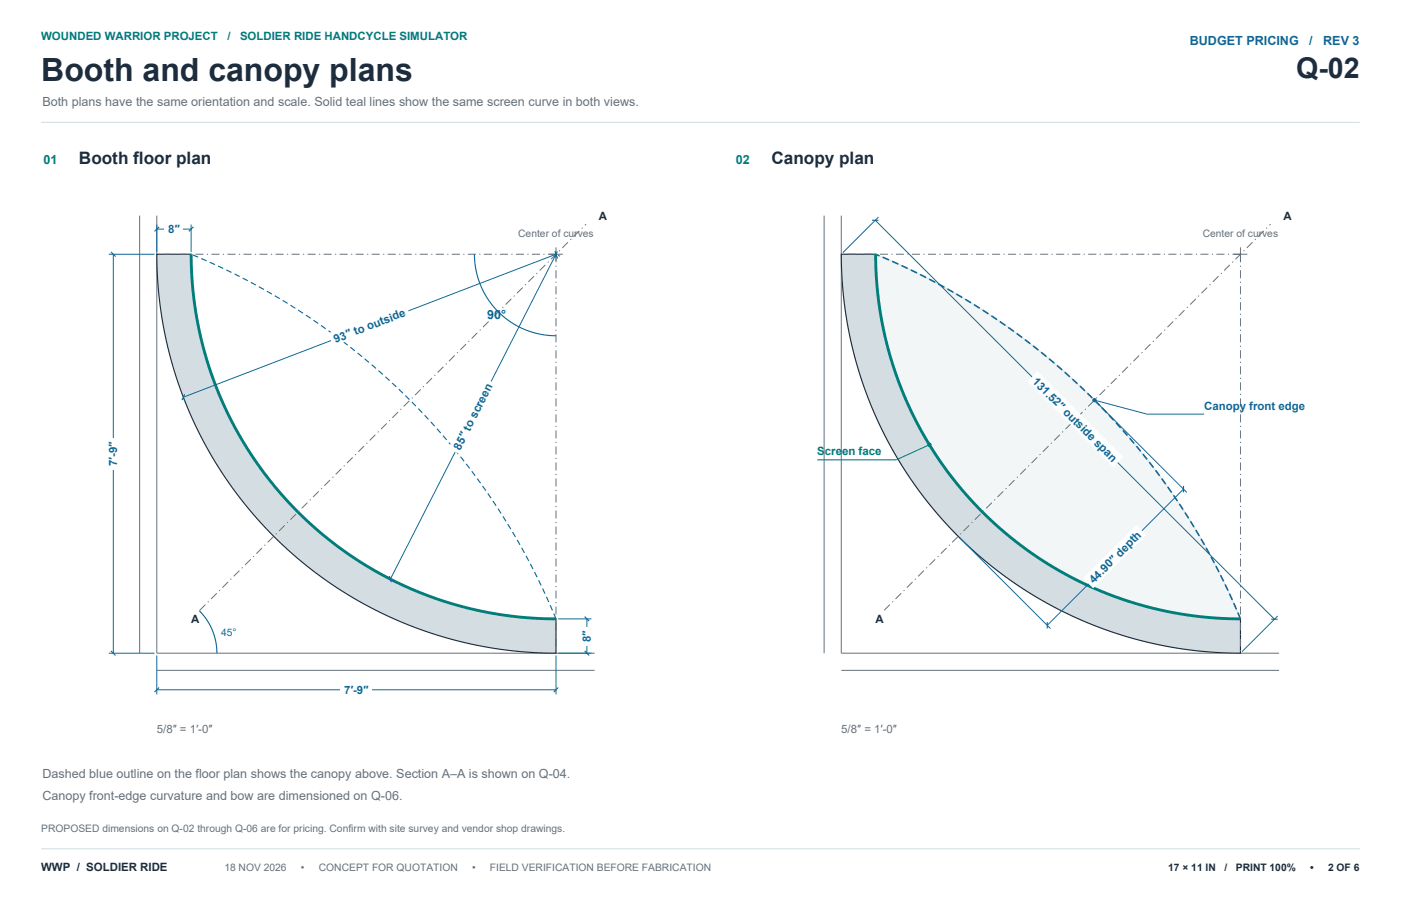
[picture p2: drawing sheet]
<svg xmlns="http://www.w3.org/2000/svg" width="432mm" height="279mm" viewBox="0 0 432 279" stroke-linecap="round" stroke-linejoin="round" font-family="sans-serif">
<defs><g id="words">
<text font-size="9.9" fill="#1d2d3d" x="12.7" y="25">Booth and canopy plans</text>
<text font-size="8.8" fill="#1d2d3d" x="399.5" y="24">Q-02</text>
<g font-size="5.3" fill="#1d2d3d">
<text x="24.3" y="50.4">Booth floor plan</text>
<text x="237.8" y="50.4">Canopy plan</text>
</g>
<g font-size="3.9" fill="#12669a">
<text x="366.7" y="13.8">BUDGET PRICING</text>
<text x="403.5" y="13.8">/</text>
<text x="407.8" y="13.8">REV 3</text>
<text x="150.2" y="98.2">90°</text>
</g>
<g font-size="3.9" fill="#65717b">
<text x="13.1" y="32.8">Both plans have the same orientation and scale. Solid teal lines show the same screen curve in both views.</text>
<text x="13.1" y="239.9">Dashed blue outline on the floor plan shows the canopy above. Section A–A is shown on Q-04.</text>
<text x="13.1" y="246.6">Canopy front-edge curvature and bow are dimensioned on Q-06.</text>
</g>
<g font-size="3.9" fill="#007e78">
<text x="13.4" y="50.4">01</text>
<text x="226.8" y="50.4">02</text>
</g>
<g font-size="3.5" fill="#007e78">
<text x="12.7" y="12.3">WOUNDED WARRIOR PROJECT</text>
<text x="70.1" y="12.3">/</text>
<text x="74" y="12.3">SOLDIER RIDE HANDCYCLE SIMULATOR</text>
<text x="251.9" y="140.4">Screen face</text>
</g>
<g font-size="3.5" fill="#12669a">
<text x="51.8" y="71.8">8″</text>
<text x="103.4" y="105.7" transform="rotate(-21 103.4 105.7)">93″ to outside</text>
<text x="318" y="117.8" transform="rotate(45 318 117.8)">131.52″ outside span</text>
<text x="371.1" y="126.3">Canopy front edge</text>
<text x="36.1" y="143.7" transform="rotate(-90 36.1 143.7)">7′-9″</text>
<text x="141.8" y="139" transform="rotate(-63 141.8 139)">85″ to screen</text>
<text x="337.1" y="180.1" transform="rotate(-45 337.1 180.1)">44.90″ depth</text>
<text x="182.1" y="198" transform="rotate(-90 182.1 198)">8″</text>
<text x="106" y="213.9">7′-9″</text>
</g>
<g font-size="3.5" fill="#1d2d3d">
<text x="184.6" y="67.8">A</text>
<text x="395.6" y="67.8">A</text>
<text x="58.9" y="192.2">A</text>
<text x="269.9" y="192.2">A</text>
<text x="12.7" y="268.5">WWP / SOLDIER RIDE</text>
</g>
<g font-size="3.5" fill="#65717b">
<text x="48.3" y="226.1">5/8″ = 1′-0″</text>
<text x="259.3" y="226.1">5/8″ = 1′-0″</text>
</g>
<g font-size="3.2" fill="#65717b">
<text x="159.7" y="73.1">Center of curves</text>
<text x="370.7" y="73.1">Center of curves</text>
<text x="12.7" y="256.5">PROPOSED dimensions on Q-02 through Q-06 are for pricing. Confirm with site survey and vendor shop drawings.</text>
<text x="69.1" y="268.5">18 NOV 2026</text>
<text x="92.8" y="268.5">•</text>
<text x="98.3" y="268.5">CONCEPT FOR QUOTATION</text>
<text x="145.5" y="268.5">•</text>
<text x="151" y="268.5">FIELD VERIFICATION BEFORE FABRICATION</text>
</g>
<text font-size="3.2" fill="#12669a" x="68.2" y="196.1">45°</text>
<g font-size="3.2" fill="#1d2d3d">
<text x="360" y="268.5">17 × 11 IN</text>
<text x="377.4" y="268.5">/</text>
<text x="380.9" y="268.5">PRINT 100%</text>
<text x="403.8" y="268.5">•</text>
<text x="409.3" y="268.5">2 OF 6</text>
</g>
</g></defs>
<path d="M12.7 37.7h406.4" fill="none" stroke="#d7e0e5" stroke-width=".35"/>
<path d="M43 66.5v134.9M48.3 66.5v134.9h135M48.3 206.7h135" fill="none" stroke="#65717b" stroke-width=".31"/>
<path d="M48.3 78.4h10.6a112.4 112.4 0 0 0 112.5 112.5v10.5a123 123 0 0 1-123.1-123z" fill-rule="evenodd" fill="#d4dee2" stroke="#1d2d3d" stroke-width=".35"/>
<path d="M58.9 78.4a112.4 112.4 0 0 0 112.5 112.5" fill="none" stroke="#007e78" stroke-width=".88" stroke-linecap="butt"/>
<path d="M171.4 190.9a207.1 207.1 0 0 0-112.5-112.5" fill="none" stroke="#12669a" stroke-width=".35" stroke-dasharray="1.8 1.1" stroke-linecap="butt"/>
<path d="M169.2 78.4h4.3M171.4 76.3v4.2" fill="none" stroke="#65717b" stroke-width=".31"/>
<path d="M171.4 78.4h-123.1M171.4 78.4v123M61.6 188.2l119-119.1" fill="none" stroke="#65717b" stroke-width=".31" stroke-dasharray="2.5 1.1 .4 1.1" stroke-linecap="butt"/>
<path d="M48.3 202.1v12M48.3 212.7h123.1M171.4 202.1v12" fill="none" stroke="#12669a" stroke-width=".31"/>
<path d="M49 212l-1.4 1.4M172.1 212l-1.4 1.4" fill="none" stroke="#12669a" stroke-width=".35"/>
<path d="M105 210.3h9.7v4.4h-9.7z" fill-rule="evenodd" fill="#fff"/>
<path d="M33.5 78.4h14.1M34.9 78.4v123M33.5 201.4h14.1" fill="none" stroke="#12669a" stroke-width=".31"/>
<path d="M34.2 77.7l1.4 1.4M34.2 200.7l1.4 1.4" fill="none" stroke="#12669a" stroke-width=".35"/>
<path d="M32.5 135h4.4v9.8h-4.4z" fill-rule="evenodd" fill="#fff"/>
<path d="M48.3 69.2v8.5M48.3 70.6h10.6M58.9 69.2v8.5" fill="none" stroke="#12669a" stroke-width=".31"/>
<path d="M49 69.9l-1.4 1.4M59.6 69.9l-1.4 1.4" fill="none" stroke="#12669a" stroke-width=".35"/>
<path d="M50.7 68.2h5.8v4.4h-5.8z" fill-rule="evenodd" fill="#fff"/>
<path d="M172.1 190.9h10.2M180.9 190.9v10.5M172.1 201.4h10.2" fill="none" stroke="#12669a" stroke-width=".31"/>
<path d="M180.2 190.1l1.4 1.5M180.2 200.7l1.4 1.4" fill="none" stroke="#12669a" stroke-width=".35"/>
<path d="M178.5 193.3h4.3v5.7h-4.3z" fill-rule="evenodd" fill="#fff"/>
<path d="M171.4 78.4l-114.9 44.1M171.6 79.1l.3 .6M56.8 123.2l.2 .6" fill="none" stroke="#12669a" stroke-width=".31"/>
<path d="M171.8 77.5l-.8 1.8M56.9 121.6l-.8 1.8" fill="none" stroke="#12669a" stroke-width=".35"/>
<path d="M101.1 102.8l23.9-9.2 1.6 4.1-23.9 9.1z" fill-rule="evenodd" fill="#fff"/>
<path d="M171.4 78.4l-51.1 100.2M172 78.7l.6 .3M120.9 178.9l.7 .3" fill="none" stroke="#12669a" stroke-width=".31"/>
<path d="M171.1 77.5l.6 1.9M120 177.6l.6 1.9" fill="none" stroke="#12669a" stroke-width=".35"/>
<path d="M149.2 116.5l3.9 2-11.1 21.8-3.8-2z" fill-rule="evenodd" fill="#fff"/>
<path d="M146.2 78.4l.5 4.7 1.4 4.9 2.3 4.2 3.2 4 4 3.2 4.1 2.2 5 1.5 4.7 .4M61.4 188.3l2.3 2.8 1.7 3.2 1.1 3.5 .4 3.6" fill="none" stroke="#12669a" stroke-width=".35"/>
<path d="M254 66.5v134.9M259.3 66.5v134.9h134.9M259.3 206.7h134.9" fill="none" stroke="#65717b" stroke-width=".31"/>
<path d="M259.3 78.4h10.6a207.1 207.1 0 0 1 112.4 112.5v10.5a123 123 0 0 1-123-123z" fill-rule="evenodd" fill="#f3f6f7" stroke="#d7e0e5" stroke-width=".31"/>
<path d="M382.3 190.9a207.1 207.1 0 0 0-112.4-112.5" fill="none" stroke="#12669a" stroke-width=".49" stroke-dasharray="2.1 1.1" stroke-linecap="butt"/>
<path d="M259.3 78.4h10.6a112.4 112.4 0 0 0 112.4 112.5v10.5a123 123 0 0 1-123-123z" fill-rule="evenodd" fill="#d4dee2" stroke="#1d2d3d" stroke-width=".35"/>
<path d="M269.9 78.4a112.4 112.4 0 0 0 112.4 112.5" fill="none" stroke="#007e78" stroke-width=".88" stroke-linecap="butt"/>
<path d="M380.2 78.4h4.2M382.3 76.3v4.2" fill="none" stroke="#65717b" stroke-width=".31"/>
<path d="M382.3 78.4h-123M382.3 78.4v123M272.5 188.2l119.1-119.1" fill="none" stroke="#65717b" stroke-width=".31" stroke-dasharray="2.5 1.1 .4 1.1" stroke-linecap="butt"/>
<path d="M269.8 67.9l123 123.1M270.8 66.9l-11 11M393.8 190l-11 10.9" fill="none" stroke="#12669a" stroke-width=".31"/>
<path d="M268.8 67.9h2M391.8 191h2" fill="none" stroke="#12669a" stroke-width=".35"/>
<path d="M319.8 114.5l26.4 26.4-3.1 3.1-26.4-26.4z" fill-rule="evenodd" fill="#fff"/>
<path d="M337.8 123.9l28 27.9M364.8 150.8l-42 42M295.8 165.9l28 27.9" fill="none" stroke="#12669a" stroke-width=".31"/>
<path d="M364.8 149.8v2M322.8 191.8v2" fill="none" stroke="#12669a" stroke-width=".35"/>
<path d="M350.3 161.9l3 3.1-16.4 16.4-3-3z" fill-rule="evenodd" fill="#fff"/>
<path d="M337.3 123.4l16.2 4.3h17.6" fill="none" stroke="#12669a" stroke-width=".31"/>
<circle cx="337.3" cy="123.4" r=".67" fill="#12669a"/>
<path d="M286.4 137.2l-10.2 4.6h-24.3" fill="none" stroke="#007e78" stroke-width=".31"/>
<circle cx="286.4" cy="137.2" r=".67" fill="#007e78"/>
<path d="M12.7 261.8h406.4" fill="none" stroke="#d7e0e5" stroke-width=".35"/>
<use href="#words"/>
</svg>
